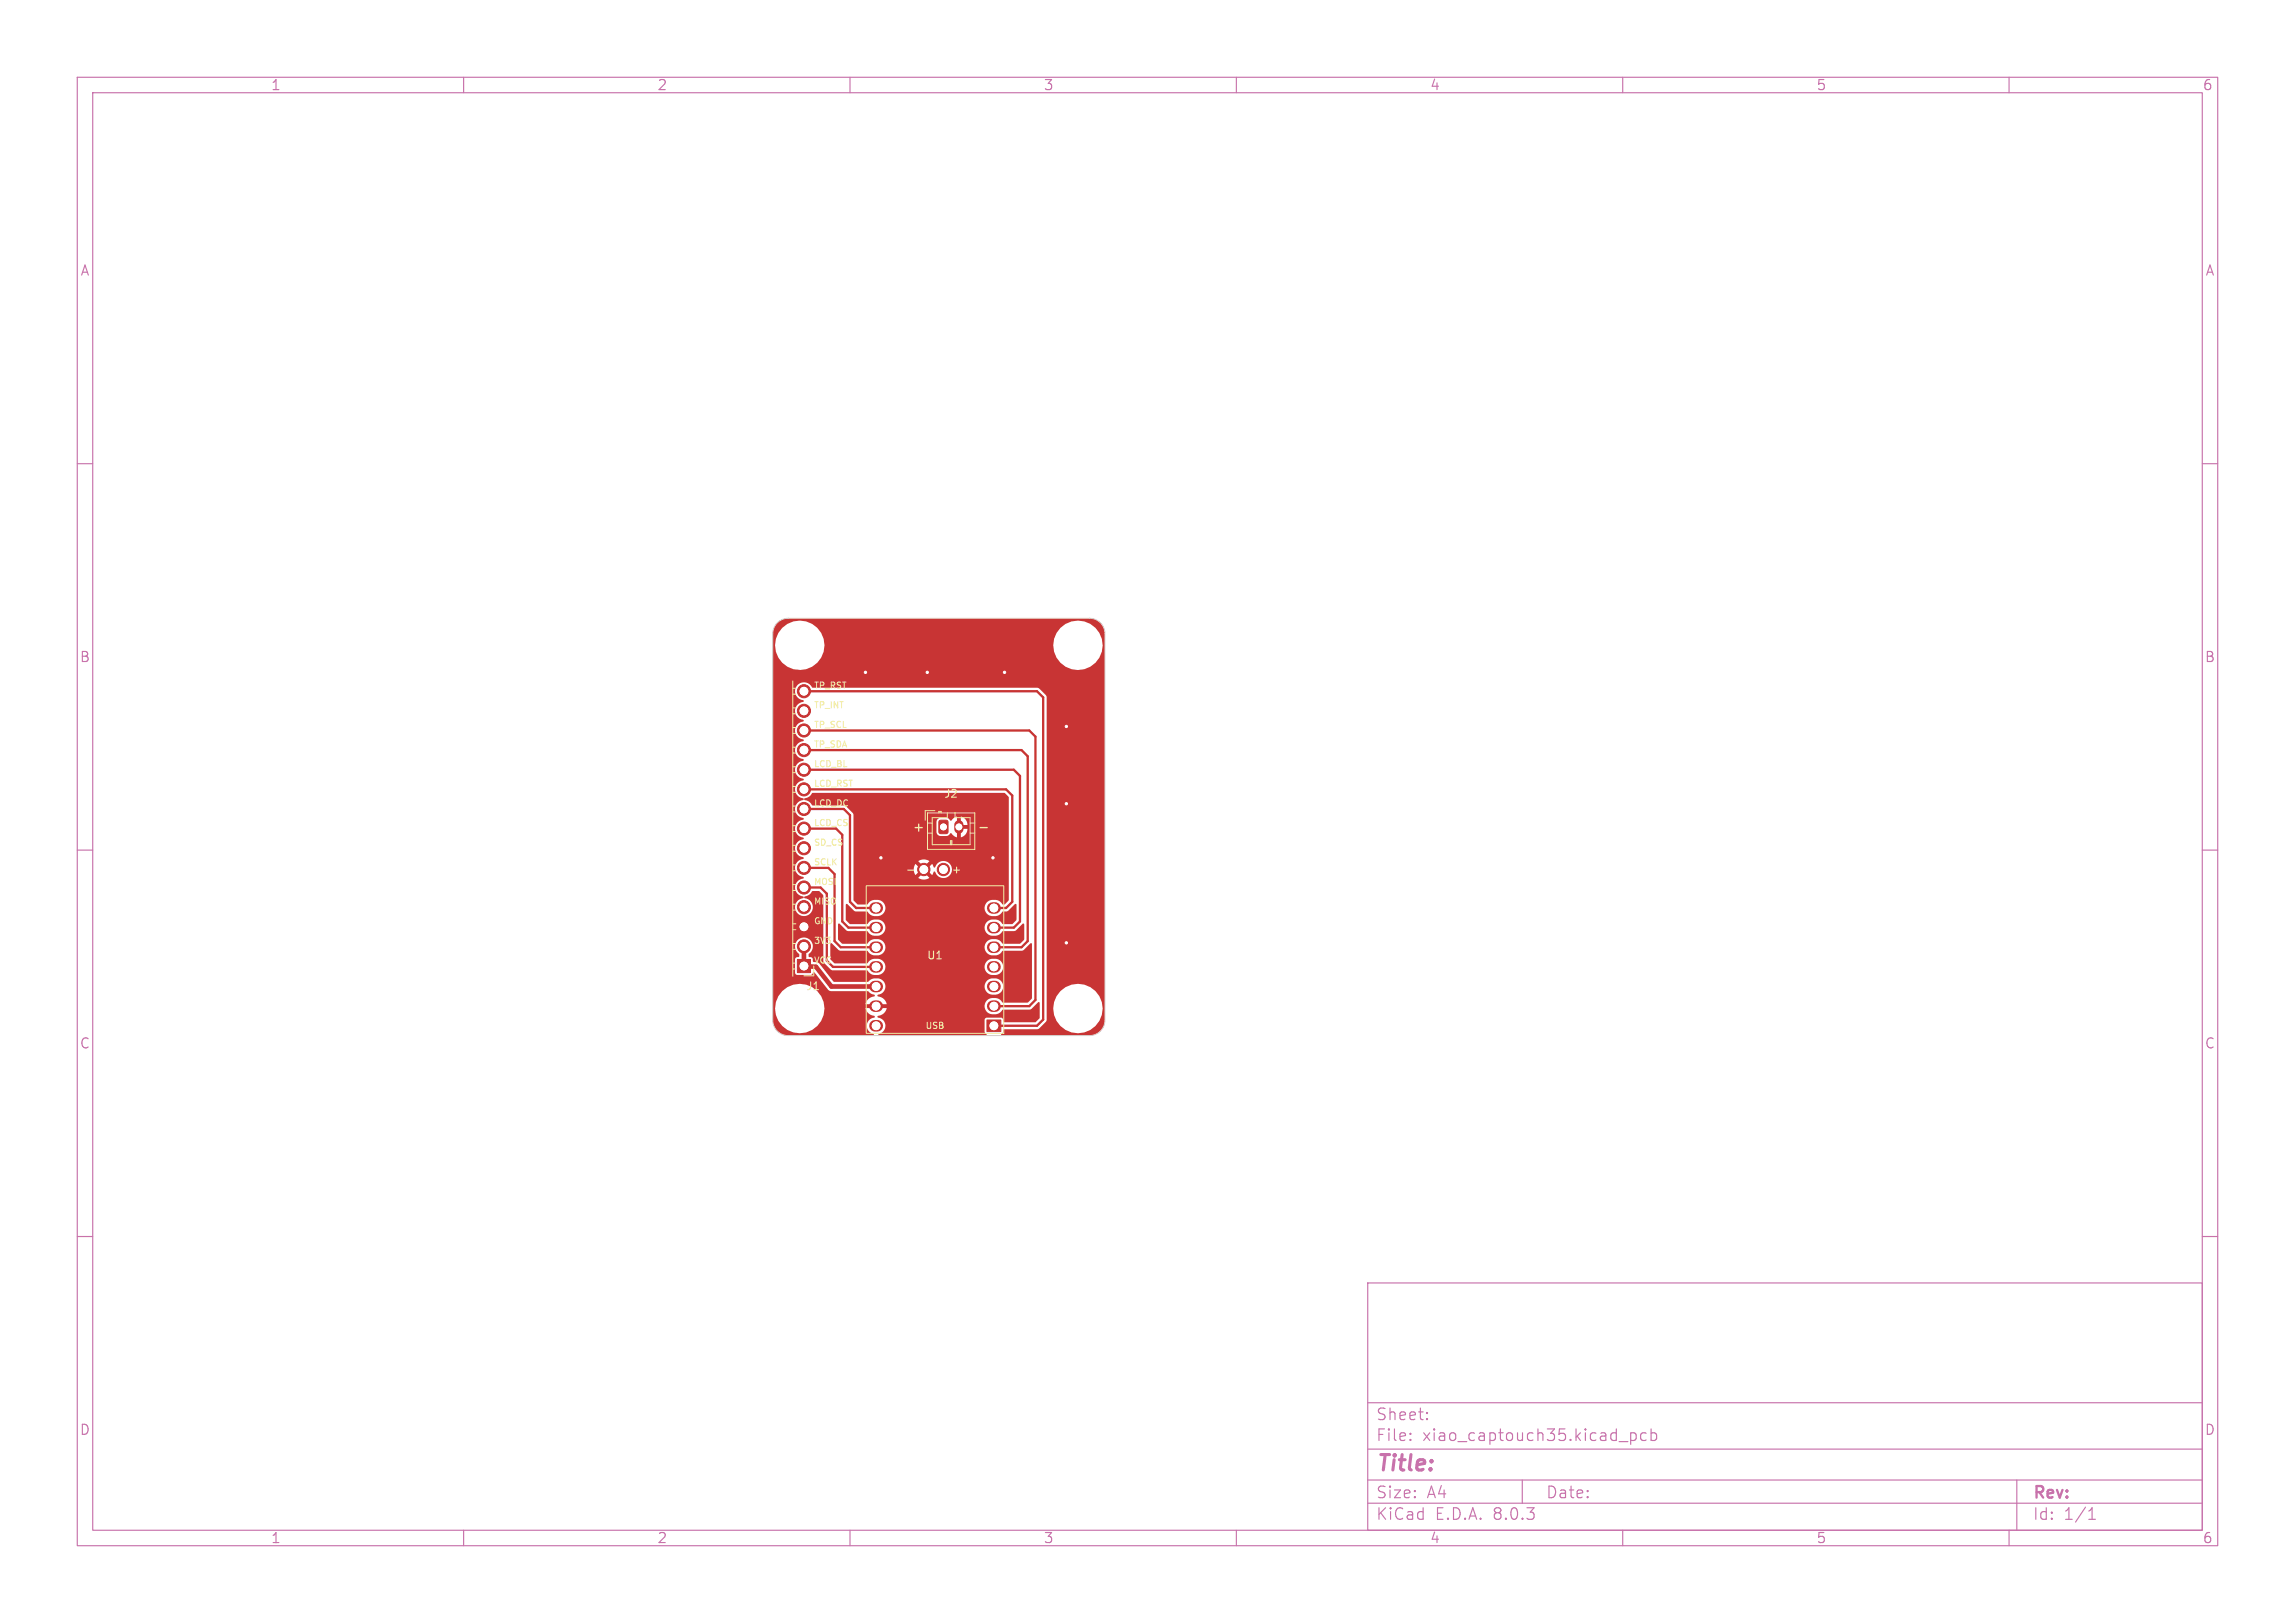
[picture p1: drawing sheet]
<svg xmlns="http://www.w3.org/2000/svg" width="297mm" height="210mm" viewBox="0 0 297 210" stroke-linecap="round" stroke-linejoin="round" font-family="sans-serif">
<defs><g id="words">
<text font-size="2.8" fill="#c872ab" x="178" y="190.9">Title:</text>
<g font-size="2.1" fill="#c872ab">
<text x="178" y="184">Sheet:</text>
<text x="178" y="186.7">File:</text>
<text x="184.1" y="186.7">xiao_captouch35.kicad_pcb</text>
<text x="178" y="196.9">KiCad</text>
<text x="178" y="194.1">Size:</text>
<text x="184.7" y="194.1">A4</text>
<text x="185.7" y="196.9">E.D.A.</text>
<text x="193.3" y="196.9">8.0.3</text>
<text x="200" y="194.1">Date:</text>
<text x="263" y="194.3">Rev:</text>
<text x="263" y="196.9">Id:</text>
<text x="267.1" y="196.9">1/1</text>
</g>
<g font-size="1.8" fill="#c872ab">
<text x="35" y="11.9">1</text>
<text x="85" y="11.9">2</text>
<text x="135" y="11.9">3</text>
<text x="185" y="11.9">4</text>
<text x="235" y="11.9">5</text>
<text x="285" y="11.9">6</text>
<text x="10.3" y="35.9">A</text>
<text x="285.4" y="35.9">A</text>
<text x="10.3" y="85.9">B</text>
<text x="285.3" y="85.9">B</text>
<text x="10.3" y="135.9">C</text>
<text x="285.3" y="135.9">C</text>
<text x="10.3" y="185.9">D</text>
<text x="285.3" y="185.9">D</text>
<text x="35" y="199.9">1</text>
<text x="85" y="199.9">2</text>
<text x="135" y="199.9">3</text>
<text x="185" y="199.9">4</text>
<text x="235" y="199.9">5</text>
<text x="285" y="199.9">6</text>
</g>
<text font-size="1.7" fill="#f2eda1" x="118" y="107.9">+</text>
<g font-size="1.4" fill="#f2eda1">
<text x="122.1" y="103.4">J2</text>
<text x="123" y="113.2">+</text>
<text x="119.9" y="124.3">U1</text>
<text x="104.3" y="128.3">J1</text>
</g>
<g font-size="1.1" fill="#f2eda1">
<text x="105.3" y="89.3">TP_RST</text>
<text x="105.3" y="94.4">TP_SCL</text>
<text x="105.3" y="91.8">TP_INT</text>
<text x="105.3" y="102">LCD_RST</text>
<text x="105.3" y="96.9">TP_SDA</text>
<text x="105.3" y="99.4">LCD_BL</text>
<text x="105.3" y="107.1">LCD_CS</text>
<text x="105.3" y="104.5">LCD_DC</text>
<text x="105.3" y="112.1">SCLK</text>
<text x="105.3" y="109.6">SD_CS</text>
<text x="105.3" y="117.2">MISO</text>
<text x="105.3" y="114.7">MOSI</text>
<text x="105.3" y="119.8">GND</text>
<text x="105.3" y="124.8">VCC</text>
<text x="105.3" y="122.3">3V3</text>
<text x="119.7" y="133.3">USB</text>
</g>
</g></defs>
<g fill="none" stroke="#c872ab" stroke-width=".15">
<path d="M10 10h277v190h-277zM12 12h273v186h-273zM60 10v2M110 10v2M160 10v2M210 10v2M260 10v2M10 60h2M285 60h2M10 110h2M285 110h2M10 160h2"/>
<path d="M285 160h2M177 166h108v32h-108zM60 198v2M110 198v2M160 198v2M177 194.5h108M177 191.5h108M177 187.5h108M177 181.5h108M182.5 186.3h.1l-.1 .1M182.5 186.3v.1M182.5 185.5v.1"/>
<path d="M182.5 185.5h.1l-.1 .1M184.7 183.6v.1M184.7 183.6h-.1l.1 .1M184.7 182.8v.1M184.7 182.8h-.1l.1 .1M197 191.5v3M209.5 186.5h1.2M210 198v2M211 185.4v1.5M211 185.5l.5-.1 .2 .3v.4l-.1 .2-.1 .1-.5-.1M213 185.5l-.4-.1-.3 .3v.4l.2 .2 .1 .1 .4-.1M213.7 185.5l.4-.1 .3 .3v.4l-.2 .2-.1 .1-.4-.1"/>
<path d="M213.7 184.9v1.5M260 198v2M261 191.5v6.5M270.3 196.6h.9M270.3 195.5l.4-.4v1.5"/>
</g>
<g fill="#c83434" stroke="#c83434" stroke-width=".13">
<path d="M103.2 124.2h1.7v1.6h-1.7z"/>
<path d="M121.6 106.2l.8-.1 .3 .2v1.3l-.2 .3h-.8l-.2-.2v-1.3z"/>
<path d="M127.7 132h1.8v1.5h-1.8z"/>
<circle cx="104" cy="122.5" r=".85"/>
<circle cx="104" cy="119.9" r=".85"/>
<circle cx="104" cy="117.4" r=".85"/>
<circle cx="104" cy="114.8" r=".85"/>
<circle cx="104" cy="112.3" r=".85"/>
<circle cx="104" cy="109.8" r=".85"/>
<circle cx="104" cy="107.2" r=".85"/>
<circle cx="104" cy="104.7" r=".85"/>
<circle cx="104" cy="102.1" r=".85"/>
<circle cx="104" cy="99.6" r=".85"/>
<circle cx="104" cy="97.1" r=".85"/>
<circle cx="104" cy="94.5" r=".85"/>
<circle cx="104" cy="92" r=".85"/>
<circle cx="104" cy="89.4" r=".85"/>
<circle cx="122.1" cy="112.5" r=".8"/>
<circle cx="119.6" cy="112.5" r=".8"/>
</g>
<path d="M124.1 106.7v.6" fill="none" stroke="#c83434" stroke-width="1.2"/>
<g fill="none" stroke="#c83434" stroke-width="1.5">
<path d="M113.2 117.5h.3M128.5 117.5h.3M113.2 130.2h.3M113.2 127.6h.3M113.2 125.1h.3M113.2 122.6h.3M113.2 120h.3M113.2 132.7h.3M128.5 130.2h.3M128.5 127.6h.3M128.5 125.1h.3M128.5 122.6h.3"/>
<path d="M128.5 120h.3"/>
</g>
<g fill="#ececec" stroke="#ececec" stroke-width=".13">
<circle cx="138" cy="104" r=".3"/>
<circle cx="114" cy="111" r=".3"/>
<circle cx="128.5" cy="111" r=".3"/>
<circle cx="138" cy="122" r=".3"/>
<circle cx="130" cy="87" r=".3"/>
<circle cx="138" cy="94" r=".3"/>
<circle cx="112" cy="87" r=".3"/>
<circle cx="120" cy="87" r=".3"/>
</g>
<path d="M104 122.5v2.5l1.6 .1 2 2.5h5.8" fill="none" stroke="#c83434" stroke-width=".6"/>
<path d="M104 99.6h27.2l.8 .8v18.8l-.8 .8h-2.6M104 97.1h28.2l.8 .8v23.9l-.8 .8h-3.6M104 89.4h30.2l.8 .8v41.7l-.8 .8h-5.6M104 94.5h29.2l.8 .8v34.1l-.8 .8h-4.6M104 107.2h4.2l.8 .8v11.2l.8 .8h3.6M104 104.7h5.2l.8 .8v11.2l.8 .8h2.6M104 102.1h26.2l.8 .8v13.8l-.8 .8h-1.6M104 114.8h2.2l.8 .8v8.7M104 112.3h3.2l.8 .8v8.7l.8 .8h4.6M107.8 125.1h5.6" fill="none" stroke="#c83434" stroke-width=".3"/>
<path d="M100.6 80.6l.7-.5 .7-.1h39a2 2 0 0 1 2 2v50a1.99 1.99 0 0 1-2 2h-11.3l-.1-.1a.56 .56 0 0 0 .2-.7l4.6-.1 1-1 .1-1.6h.8l.1 .8a3.2 3.2 0 0 0 5.1 1.6 3.2 3.2 0 0 0-.7-5.3 3.2 3.2 0 0 0-4.5 2.9h-.8v-40.3l-.1-.2-.9-.9-.2-.1h-29.2a1.17 1.17 0 0 0-2-.2 1.17 1.17 0 0 0 .9 1.8v.1a1.31 1.31 0 0 0-1.1 1.5 1.22 1.22 0 0 0 1.1 1v.1a1.31 1.31 0 0 0-1.1 1.4 1.21 1.21 0 0 0 1.1 1v.1a1.31 1.31 0 0 0-1.1 1.5 1.21 1.21 0 0 0 1.1 .9v.2a1.31 1.31 0 0 0-1.1 1.4 1.21 1.21 0 0 0 1.1 1v.1a1.31 1.31 0 0 0-1.1 1.5 1.21 1.21 0 0 0 1.1 .9v.1a1.31 1.31 0 0 0-1.1 1.5 1.21 1.21 0 0 0 1.1 1v.1a1.31 1.31 0 0 0-1.1 1.4 1.21 1.21 0 0 0 1.1 1v.1a1.31 1.31 0 0 0-1.1 1.5 1.22 1.22 0 0 0 1.1 .9v.2a1.31 1.31 0 0 0-1.1 1.4 1.21 1.21 0 0 0 1.1 1v.1a1.31 1.31 0 0 0-1.1 1.5 1.21 1.21 0 0 0 1.1 .9v.1a1.31 1.31 0 0 0-1.1 1.5 1.16 1.16 0 0 0 1.3 .9 1.16 1.16 0 0 0 1-1.2 1.16 1.16 0 0 0-1.1-1.1v-.1a1.79 1.79 0 0 0 1.1-.8h.8l.5 .6v8.5l.1 .2 .9 .9 .2 .1h4.6a1.24 1.24 0 0 0 1.3 .6 1.24 1.24 0 0 0 1-1.2h12.8v.2a1.19 1.19 0 0 0 1.5 1 1.19 1.19 0 0 0 .8-1.6l-.4-.4a1.24 1.24 0 0 0-1.9 .8h-12.8l-.1-.2a1.08 1.08 0 0 0-.9-.7 1.42 1.42 0 0 0-1.4 .6l-4.2-.1-.5-.5v-1.9v-.2l.2 .1 .8 .8 .2 .1h3.5a1.34 1.34 0 0 0 2.3-.1 1.06 1.06 0 0 0-.9-1.4 1.42 1.42 0 0 0-1.4 .6h-3.2l-.5-.5v-2v-.1h.2l.8 .9 .2 .1h2.5a1.34 1.34 0 0 0 2.3-.2 1.06 1.06 0 0 0-.9-1.3 1.42 1.42 0 0 0-1.4 .6l-2.2-.1-.5-.5v-2h.2l.9 .9h1.6a1.34 1.34 0 0 0 2.3-.1 1.06 1.06 0 0 0-.9-1.4 1.42 1.42 0 0 0-1.4 .6h-1.2l-.5-.5v-4h7.7l.3 .7 .6-.6 .1 .3 .2 .1-.6 .6 .8 .2 .7-.2-.6-.6 .2-.1 .1-.3 .6 .6 .2-.4h.2a1.12 1.12 0 0 0 1.5 .8 1.12 1.12 0 0 0 .5-1.7 1.12 1.12 0 0 0-1.7-.1l-.3 .4h-.2l-.2-.4-.6 .6v-.2l-.3-.2 .6-.6a1.28 1.28 0 0 0-1.5 0l.6 .6-.2 .1-.1 .3-.6-.6-.3 .7h-7.7v-6.2h10.7v1.5l.3 .3 1.1 .1 .4-.4 .5 .4 .3 .1v-1l.2 .1 .3-.1 .1 1a1.1 1.1 0 0 0 .8-1.1h-.8l.1-.2-.1-.2h.8v-.2a1.1 1.1 0 0 0-.9-.9v1l-.2-.1-.3 .1v-1l-.3 .1-.5 .4-.4-.4h-.9a.54 .54 0 0 0-.5 .5h-10.7l-.1-1-1-1-4.2-.1h-.1a1.61 1.61 0 0 0-1-.8v-.1a1.52 1.52 0 0 0 1.1-.7h24.8l.5 .6v13.3l-.5 .5h-.3a1.15 1.15 0 0 0-.8-.6 1.11 1.11 0 0 0-1.5 1.1 1.11 1.11 0 0 0 1.5 1l.5-.2 .3-.3 .8-.1 .8-.9h.2v2l-.5 .5-1.2 .1-.5-.5a1.16 1.16 0 0 0-1.4 .1 1.16 1.16 0 0 0-.4 1.3 1.37 1.37 0 0 0 2.3 0l1.6-.1 1.1-.9v.1v2l-.5 .5h-2.2l-.5-.5a1.16 1.16 0 0 0-1.4 .1 1.16 1.16 0 0 0-.4 1.4 1.3 1.3 0 0 0 2.2 0l2.6-.1 .2-.1 .8-.8h.2v7.1l-.5 .5h-3.2l-.5-.4a1.16 1.16 0 0 0-1.4 0 1.16 1.16 0 0 0-.4 1.4 1.3 1.3 0 0 0 2.2 0l3.6-.1h.2l.8-.9h.2v.1v1.9l-.5 .6h-4.1l-.1-.1v-.4l-.2-.1h-2l-.2 .2v1.6l.3 .4-.1 .1h-13.8l-.1-.1 .1-.1a1.07 1.07 0 0 0 .8-1.2 1.07 1.07 0 0 0-1-1l-.1-.1a1.49 1.49 0 0 0 1.3-1.1h-1l.1-.1-.1-.4h.9a1.32 1.32 0 0 0-1.1-1l-.1-.1a1.33 1.33 0 0 0 1.1-1v-.3h12.8a1.06 1.06 0 0 0 1 1.2 1.11 1.11 0 0 0 1.4-1.1 1.11 1.11 0 0 0-1.4-1l-.4 .1-.3 .3-.3 .5h-12.8a1.23 1.23 0 0 0-.9-.9 1.23 1.23 0 0 0-1.3 .4h-.1h-4.4l-1.9-2.3-.2-.2h-.6l-.1-.5-.4-.2-.1-.3a1.18 1.18 0 0 0 .3-1.8 1.18 1.18 0 0 0-1.8 0 1.18 1.18 0 0 0 .3 1.8v.3a.52 .52 0 0 0-.5 .3v1.8l.1 .2h2l.3-.3 1.8 2.2 .3 .2 4.9 .1 .4 .3 .5 .1v.2a1.29 1.29 0 0 0-1.2 1h.9v.2v.3l-.9 .1a1.31 1.31 0 0 0 1.2 1v.1a1.33 1.33 0 0 0-1 1 1.24 1.24 0 0 0 .9 1.2l-.1 .2h-11a1.99 1.99 0 0 1-2-2v-1.5h.3a3.2 3.2 0 0 0 4.6 2.9 3.2 3.2 0 0 0 .7-5.4 3.2 3.2 0 0 0-5.2 1.7l-.1 .8h-.3v-47h.3a3.2 3.2 0 0 0 3.2 3.2 3.2 3.2 0 0 0 3.2-3.2h29.6l.1 .8a3.2 3.2 0 0 0 5.2 1.7 3.2 3.2 0 0 0-.7-5.4 3.2 3.2 0 0 0-4.6 2.9h-29.6l-.1-.8a3.2 3.2 0 0 0-3.5-2.4 3.2 3.2 0 0 0-2.8 3.2h-.3v-1.7l.1-.5z" fill="#c83434"/>
<g fill="#fff" stroke="#fff" stroke-width=".13">
<circle cx="138" cy="104" r=".15"/>
<circle cx="114" cy="111" r=".15"/>
<circle cx="128.5" cy="111" r=".15"/>
<circle cx="138" cy="122" r=".15"/>
<circle cx="130" cy="87" r=".15"/>
<circle cx="138" cy="94" r=".15"/>
<circle cx="112" cy="87" r=".15"/>
<circle cx="120" cy="87" r=".15"/>
<circle cx="139.5" cy="130.5" r="1.6"/>
<circle cx="139.5" cy="83.5" r="1.6"/>
<circle cx="104" cy="125" r=".5"/>
<circle cx="104" cy="122.5" r=".5"/>
<circle cx="104" cy="119.9" r=".5"/>
<circle cx="104" cy="117.4" r=".5"/>
<circle cx="104" cy="114.8" r=".5"/>
<circle cx="104" cy="112.3" r=".5"/>
<circle cx="104" cy="109.8" r=".5"/>
<circle cx="104" cy="107.2" r=".5"/>
<circle cx="104" cy="104.7" r=".5"/>
<circle cx="104" cy="102.1" r=".5"/>
<circle cx="104" cy="99.6" r=".5"/>
<circle cx="104" cy="97.1" r=".5"/>
<circle cx="104" cy="94.5" r=".5"/>
<circle cx="104" cy="92" r=".5"/>
<circle cx="104" cy="89.4" r=".5"/>
<circle cx="103.5" cy="83.5" r="1.6"/>
<circle cx="122.1" cy="107" r=".37"/>
<circle cx="124.1" cy="107" r=".37"/>
<circle cx="103.5" cy="130.5" r="1.6"/>
<circle cx="128.6" cy="132.7" r=".5"/>
<circle cx="128.6" cy="130.2" r=".5"/>
<circle cx="128.6" cy="127.7" r=".5"/>
<circle cx="128.6" cy="125.1" r=".5"/>
<circle cx="128.6" cy="122.6" r=".5"/>
<circle cx="128.6" cy="120" r=".5"/>
<circle cx="128.6" cy="117.5" r=".5"/>
<circle cx="113.4" cy="117.5" r=".5"/>
<circle cx="113.4" cy="120" r=".5"/>
<circle cx="113.4" cy="122.6" r=".5"/>
<circle cx="113.4" cy="125.1" r=".5"/>
<circle cx="113.4" cy="127.7" r=".5"/>
<circle cx="113.4" cy="130.2" r=".5"/>
<circle cx="113.4" cy="132.7" r=".5"/>
<circle cx="122.1" cy="112.5" r=".5"/>
<circle cx="119.6" cy="112.5" r=".5"/>
</g>
<path d="M126.8 107.1h1" fill="none" stroke="#f2eda1" stroke-width=".18"/>
<path d="M117.5 112.6h.7" fill="none" stroke="#f2eda1" stroke-width=".15"/>
<g fill="none" stroke="#f2eda1" stroke-width=".13">
<path d="M102.6 88.1v38.2M102.6 89.1h.4M102.6 89.8h.4M102.6 91.6h.4M102.6 92.4h.4M102.6 94.1h.4M102.6 94.9h.4M102.6 96.7h.4M102.6 97.4h.4M102.6 99.2h.4M102.6 100h.4M102.6 101.8h.4"/>
<path d="M102.6 102.5h.4M102.6 104.3h.4M102.6 105.1h.4M102.6 106.8h.4M102.6 107.6h.4M102.6 109.4h.4M102.6 110.1h.4M102.6 111.9h.4M102.6 112.7h.4M102.6 114.5h.4M102.6 115.2h.4M102.6 117h.4"/>
<path d="M102.6 117.8h.4M102.6 119.5h.4M112.1 114.6h17.8v19.1h-17.8zM120 105.2h6.2v4.7h-6.2zM120 106.5h.6M120 107.8h.6M121 104.9h-1.3v1.2M121.5 105.2v-.2h.3v.2M121.5 105.1h.3M122.6 105.2v.6h-2v3.5h4.9v-3.5h-1.9v-.6M123 109.3v-.5h.2v.5M123.1 108.8v.5"/>
<path d="M125.5 106.5h.7M125.5 107.8h.7M102.6 124.6h.3M102.6 125.4h.3M102.6 120.3h.4M102.6 122.1h.4M102.6 122.8h.4M105.3 125v1.3h-1.3"/>
</g>
<path d="M100.6 80.6a2 2 0 0 1 1.4-.6h39a2 2 0 0 1 2 2v50a2 2 0 0 1-2 2h-39a2 2 0 0 1-2-2v-50a2 2 0 0 1 .6-1.4z" fill="none" stroke="#d0d2cd" stroke-width=".13"/>
<use href="#words"/>
</svg>
